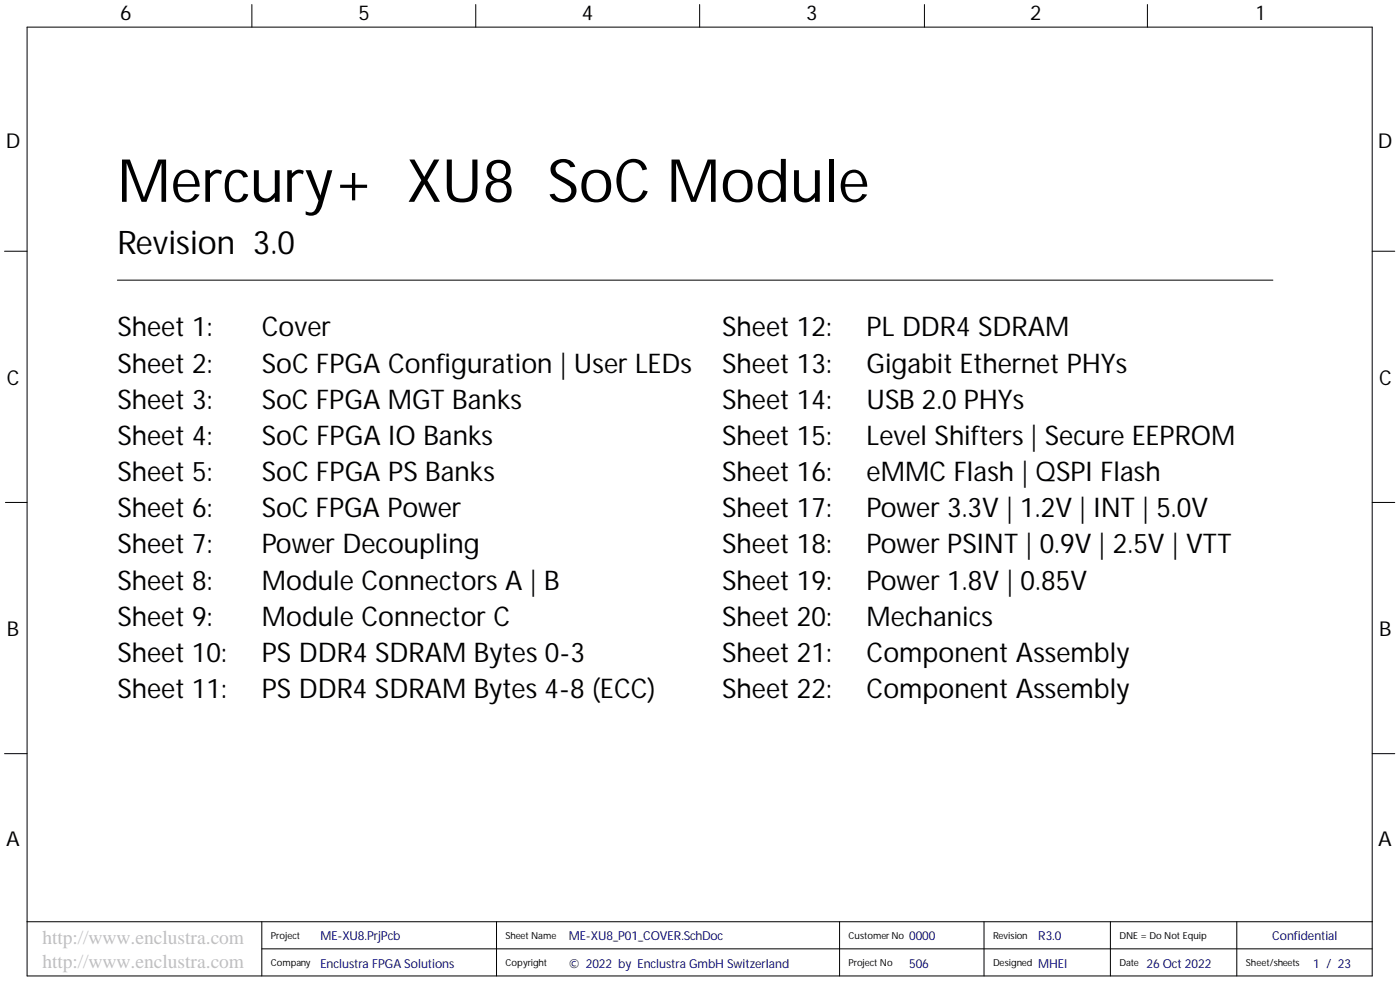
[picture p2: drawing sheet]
<svg xmlns="http://www.w3.org/2000/svg" width="393mm" height="282mm" viewBox="0 0 393 282" stroke-linecap="round" stroke-linejoin="round" font-family="sans-serif">
<defs><g id="words">
<text font-size="16.7" x="33" y="56.7">Mercury+ XU8 SoC Module</text>
<text font-size="9.1" x="33" y="71.3">Revision 3.0</text>
<g font-size="7.6">
<text x="33" y="94.5">Sheet 1:</text>
<text x="73.6" y="94.5">Cover</text>
<text x="202.9" y="94.5">Sheet 12:</text>
<text x="243.5" y="94.5">PL DDR4 SDRAM</text>
<text x="33" y="104.6">Sheet 2:</text>
<text x="73.6" y="104.6">SoC FPGA Configuration | User LEDs</text>
<text x="202.9" y="104.6">Sheet 13:</text>
<text x="243.5" y="104.6">Gigabit Ethernet PHYs</text>
<text x="33" y="114.8">Sheet 3:</text>
<text x="73.6" y="114.8">SoC FPGA MGT Banks</text>
<text x="202.9" y="114.8">Sheet 14:</text>
<text x="243.5" y="114.8">USB 2.0 PHYs</text>
<text x="33" y="124.9">Sheet 4:</text>
<text x="73.6" y="124.9">SoC FPGA IO Banks</text>
<text x="202.9" y="124.9">Sheet 15:</text>
<text x="243.5" y="124.9">Level Shifters | Secure EEPROM</text>
<text x="33" y="135.1">Sheet 5:</text>
<text x="73.6" y="135.1">SoC FPGA PS Banks</text>
<text x="202.9" y="135.1">Sheet 16:</text>
<text x="243.5" y="135.1">eMMC Flash | QSPI Flash</text>
<text x="33" y="145.2">Sheet 6:</text>
<text x="73.6" y="145.2">SoC FPGA Power</text>
<text x="202.9" y="145.2">Sheet 17:</text>
<text x="243.5" y="145.2">Power 3.3V | 1.2V | INT | 5.0V</text>
<text x="33" y="155.4">Sheet 7:</text>
<text x="73.6" y="155.4">Power Decoupling</text>
<text x="202.9" y="155.4">Sheet 18:</text>
<text x="243.5" y="155.4">Power PSINT | 0.9V | 2.5V | VTT</text>
<text x="33" y="165.5">Sheet 8:</text>
<text x="73.6" y="165.5">Module Connectors A | B</text>
<text x="202.9" y="165.5">Sheet 19:</text>
<text x="243.5" y="165.5">Power 1.8V | 0.85V</text>
<text x="33" y="175.6">Sheet 9:</text>
<text x="73.6" y="175.6">Module Connector C</text>
<text x="202.9" y="175.6">Sheet 20:</text>
<text x="243.5" y="175.6">Mechanics</text>
<text x="33" y="185.8">Sheet 10:</text>
<text x="73.6" y="185.8">PS DDR4 SDRAM Bytes 0-3</text>
<text x="202.9" y="185.8">Sheet 21:</text>
<text x="243.5" y="185.8">Component Assembly</text>
<text x="33" y="195.9">Sheet 11:</text>
<text x="73.6" y="195.9">PS DDR4 SDRAM Bytes 4-8 (ECC)</text>
<text x="202.9" y="195.9">Sheet 22:</text>
<text x="243.5" y="195.9">Component Assembly</text>
</g>
<g font-size="5.8">
<text x="33.7" y="5.7">6</text>
<text x="100.7" y="5.7">5</text>
<text x="163.4" y="5.7">4</text>
<text x="226.5" y="5.7">3</text>
<text x="289.4" y="5.7">2</text>
<text x="353.1" y="5.7">1</text>
<text x="1.6" y="41.4">D</text>
<text x="387.1" y="41.4">D</text>
<text x="1.9" y="108.2">C</text>
<text x="387.5" y="108.2">C</text>
<text x="1.9" y="178.7">B</text>
<text x="387.5" y="178.7">B</text>
<text x="1.7" y="237.5">A</text>
<text x="387.2" y="237.5">A</text>
</g>
<g font-size="5.5" fill="#c0c0c0">
<text x="11.9" y="264.9">http://www.enclustra.com</text>
<text x="11.9" y="271.8">http://www.enclustra.com</text>
</g>
<g font-size="3.5" fill="#000080">
<text x="90" y="264">ME-XU8.PrjPcb</text>
<text x="159.8" y="264">ME-XU8_P01_COVER.SchDoc</text>
<text x="255.4" y="264">0000</text>
<text x="357.5" y="264">Confidential</text>
<text x="90" y="271.6">Enclustra FPGA Solutions</text>
<text x="159.8" y="271.6">© 2022 by Enclustra GmbH Switzerland</text>
<text x="255.4" y="271.6">506</text>
<text x="291.7" y="271.6">MHEI</text>
<text x="322.1" y="271.6">26 Oct 2022</text>
<text x="369" y="271.6">1 / 23</text>
</g>
<text font-size="3.5" fill="#00007c" x="291.7" y="264">R3.0</text>
<g font-size="2.7">
<text x="76.1" y="263.7">Project</text>
<text x="142" y="263.7">Sheet Name</text>
<text x="238.4" y="263.7">Customer No</text>
<text x="279" y="263.7">Revision</text>
<text x="314.5" y="263.7">DNE = Do Not Equip</text>
<text x="76.1" y="271.3">Company</text>
<text x="142" y="271.3">Copyright</text>
<text x="238.4" y="271.3">Project No</text>
<text x="279" y="271.3">Designed</text>
<text x="314.5" y="271.3">Date</text>
<text x="350" y="271.3">Sheet/sheets</text>
</g>
</g></defs>
<g fill="none" stroke="#000" stroke-width=".28">
<path d="M7.6 7.6h377.9v266.4h-377.9zM70.8 1.3v6.3M133.7 1.3v6.3M196.6 1.3v6.3M259.7 1.3v6.3M322.4 1.3v6.3M1.3 70.5h6.3M33 78.7h324.6M385.5 70.5h6.4M1.5 141.1h6.1M385.5 141.1h6.4M1.3 211.6h6.3"/>
<path d="M385.5 211.6h6.4M7.6 258.8h377.9M73.6 258.8v15.2M139.5 258.8v15.2M235.9 258.8v15.2M276.5 258.8v15.2M312 258.8v15.2M347.5 258.8v15.2M73.6 266.4h311.9"/>
</g>
<use href="#words"/>
</svg>
